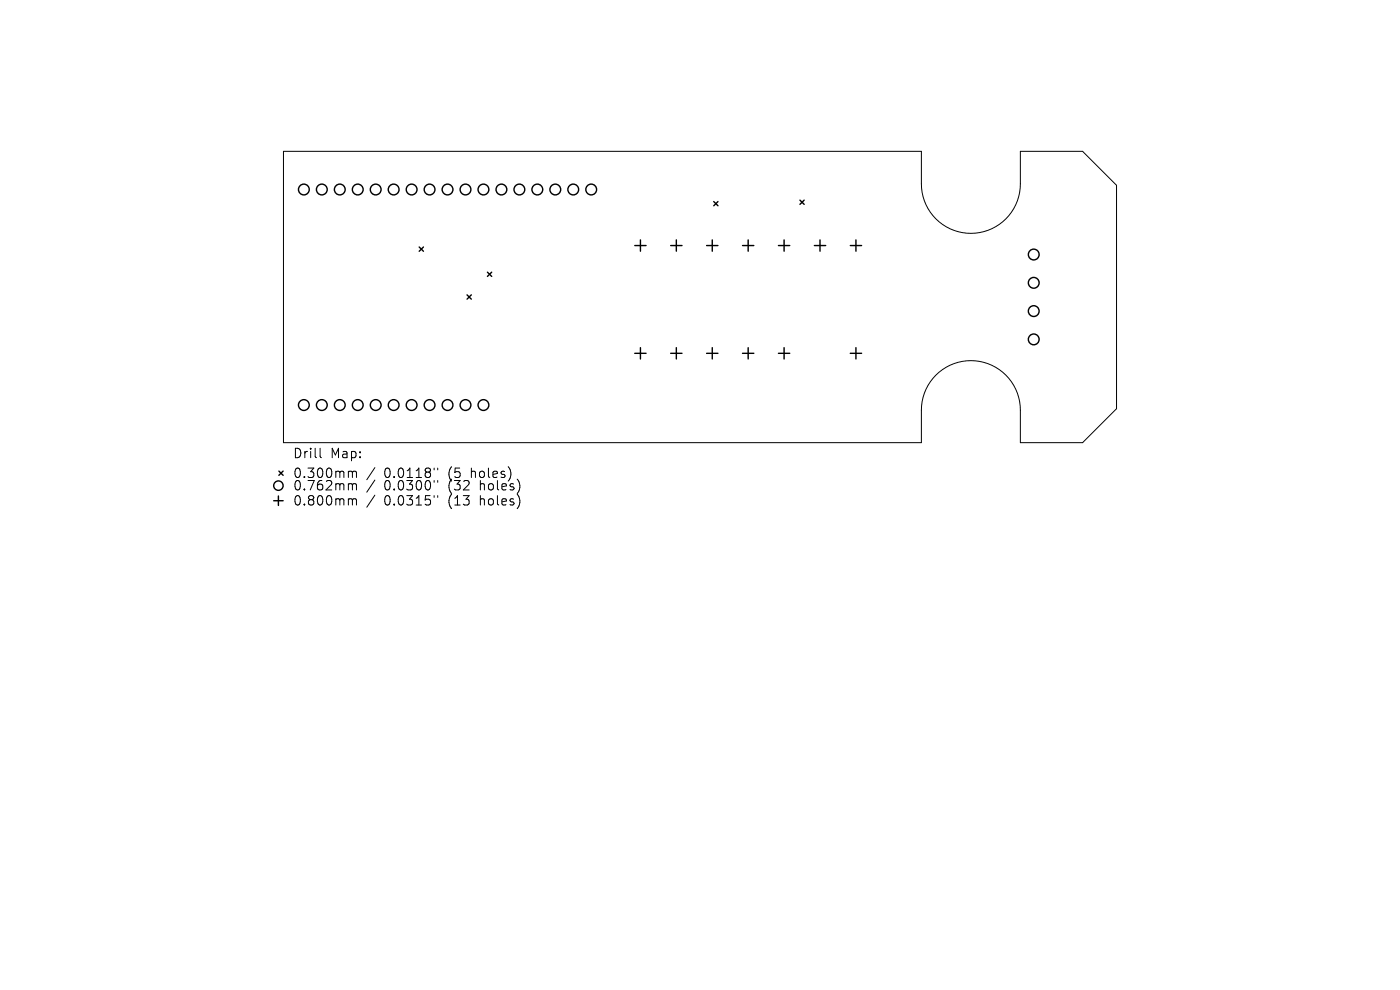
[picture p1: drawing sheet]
<svg xmlns="http://www.w3.org/2000/svg" width="297mm" height="210mm" viewBox="0 0 297 210" stroke-linecap="round" stroke-linejoin="round" font-family="sans-serif">
<defs><g id="words">
<g font-size="2.8">
<text x="62.1" y="97.5">Drill</text>
<text x="62.1" y="101.7">0.300mm</text>
<text x="70.1" y="97.5">Map:</text>
<text x="81.5" y="101.7">0.0118&quot;</text>
<text x="95.2" y="101.7">(5</text>
<text x="100.2" y="101.7">holes)</text>
<text x="62.1" y="104.3">0.762mm</text>
<text x="62.1" y="107.5">0.800mm</text>
<text x="81.5" y="104.3">0.0300&quot;</text>
<text x="81.5" y="107.5">0.0315&quot;</text>
<text x="95.2" y="104.3">(32</text>
<text x="95.2" y="107.5">(13</text>
<text x="102.1" y="104.3">holes)</text>
<text x="102.1" y="107.5">holes)</text>
</g>
</g></defs>
<g fill="none" stroke="#000" stroke-width=".21">
<path d="M60.1 32.1h135.4v6.9a10.5 10.5 0 0 0 10.5 10.5 10.5 10.5 0 0 0 10.5-10.5v-6.9h13.2l7.2 7.2v47.4l-7.2 7.2h-13.2v-6.9a10.5 10.5 0 0 0-10.5-10.5 10.5 10.5 0 0 0-10.5 10.5v6.9h-135.4zM67.9 95.1v1.7l.3 .3M74.2 100h.3l.3 .2M79.5 99.2l-1.7 2.6M92.1 99.3v.4M92.9 99.3v.4M74.2 102.6l.5 .1 .1 .2M74.2 105.8l.5 .1 .1 .2M74.8 100.2l.2-.2 .5 .1 .1 1.2M74.8 100.2v1.1M74.8 102.9v1M74.8 106.1v1"/>
<path d="M74.8 102.9l.2-.3 .5 .1 .1 1.2M74.8 106.1l.2-.3 .5 .1 .1 1.2M79.5 101.8l-1.7 2.6M79.5 105l-1.7 2.6M92.1 101.9v.4M92.1 105.1v.4M92.9 101.9v.4M92.9 105.1v.4"/>
</g>
<g fill="none" stroke="#000" stroke-width=".3">
<path d="M88.9 52.4l.9 .9M89.8 52.4l-.9 .9M103.4 57.7l.9 .9M104.3 57.7l-.9 .9M134.7 52.1h2.4M135.9 50.9v2.4M142.3 52.1h2.4M143.5 50.9v2.4M149.9 52.1h2.4M151.1 50.9v2.4M151.4 42.8l.9 .9M152.3 42.8l-.9 .9"/>
<path d="M157.5 52.1h2.4M158.7 50.9v2.4M165.1 52.1h2.4M166.3 50.9v2.4M169.7 42.5l.9 .9M170.6 42.5l-.9 .9M172.8 52.1h2.4M174 50.9v2.4M180.4 52.1h2.4M181.6 50.9v2.4M99.1 62.6l.9 .9M100 62.6l-.9 .9"/>
<path d="M134.7 74.9h2.4M135.9 73.7v2.4M142.3 74.9h2.4M143.5 73.7v2.4M149.9 74.9h2.4M151.1 73.7v2.4M157.5 74.9h2.4M158.7 73.7v2.4M165.1 74.9h2.4M166.3 73.7v2.4M180.4 74.9h2.4M181.6 73.7v2.4"/>
<path d="M59.2 99.9l.9 .9M60.1 99.9l-.9 .9M58.1 106.2h2M59.1 105.2v2"/>
<circle cx="64.5" cy="40.2" r="1.14"/>
<circle cx="68.3" cy="40.2" r="1.14"/>
<circle cx="72.1" cy="40.2" r="1.14"/>
<circle cx="75.9" cy="40.2" r="1.14"/>
<circle cx="79.7" cy="40.2" r="1.14"/>
<circle cx="83.5" cy="40.2" r="1.14"/>
<circle cx="87.3" cy="40.2" r="1.14"/>
<circle cx="91.1" cy="40.2" r="1.14"/>
<circle cx="94.9" cy="40.2" r="1.14"/>
<circle cx="98.8" cy="40.2" r="1.14"/>
<circle cx="102.6" cy="40.2" r="1.14"/>
<circle cx="106.4" cy="40.2" r="1.14"/>
<circle cx="110.2" cy="40.2" r="1.14"/>
<circle cx="114" cy="40.2" r="1.14"/>
<circle cx="117.8" cy="40.2" r="1.14"/>
<circle cx="121.6" cy="40.2" r="1.14"/>
<circle cx="125.4" cy="40.2" r="1.14"/>
<circle cx="219.3" cy="60" r="1.14"/>
<circle cx="219.3" cy="54" r="1.14"/>
<circle cx="219.3" cy="66" r="1.14"/>
<circle cx="219.3" cy="72" r="1.14"/>
<circle cx="64.5" cy="85.9" r="1.14"/>
<circle cx="68.3" cy="85.9" r="1.14"/>
<circle cx="72.1" cy="85.9" r="1.14"/>
<circle cx="75.9" cy="85.9" r="1.14"/>
<circle cx="79.7" cy="85.9" r="1.14"/>
<circle cx="83.5" cy="85.9" r="1.14"/>
<circle cx="87.3" cy="85.9" r="1.14"/>
<circle cx="91.1" cy="85.9" r="1.14"/>
<circle cx="94.9" cy="85.9" r="1.14"/>
<circle cx="98.8" cy="85.9" r="1.14"/>
<circle cx="102.6" cy="85.9" r="1.14"/>
<circle cx="59.1" cy="103" r="1"/>
</g>
<use href="#words"/>
</svg>
